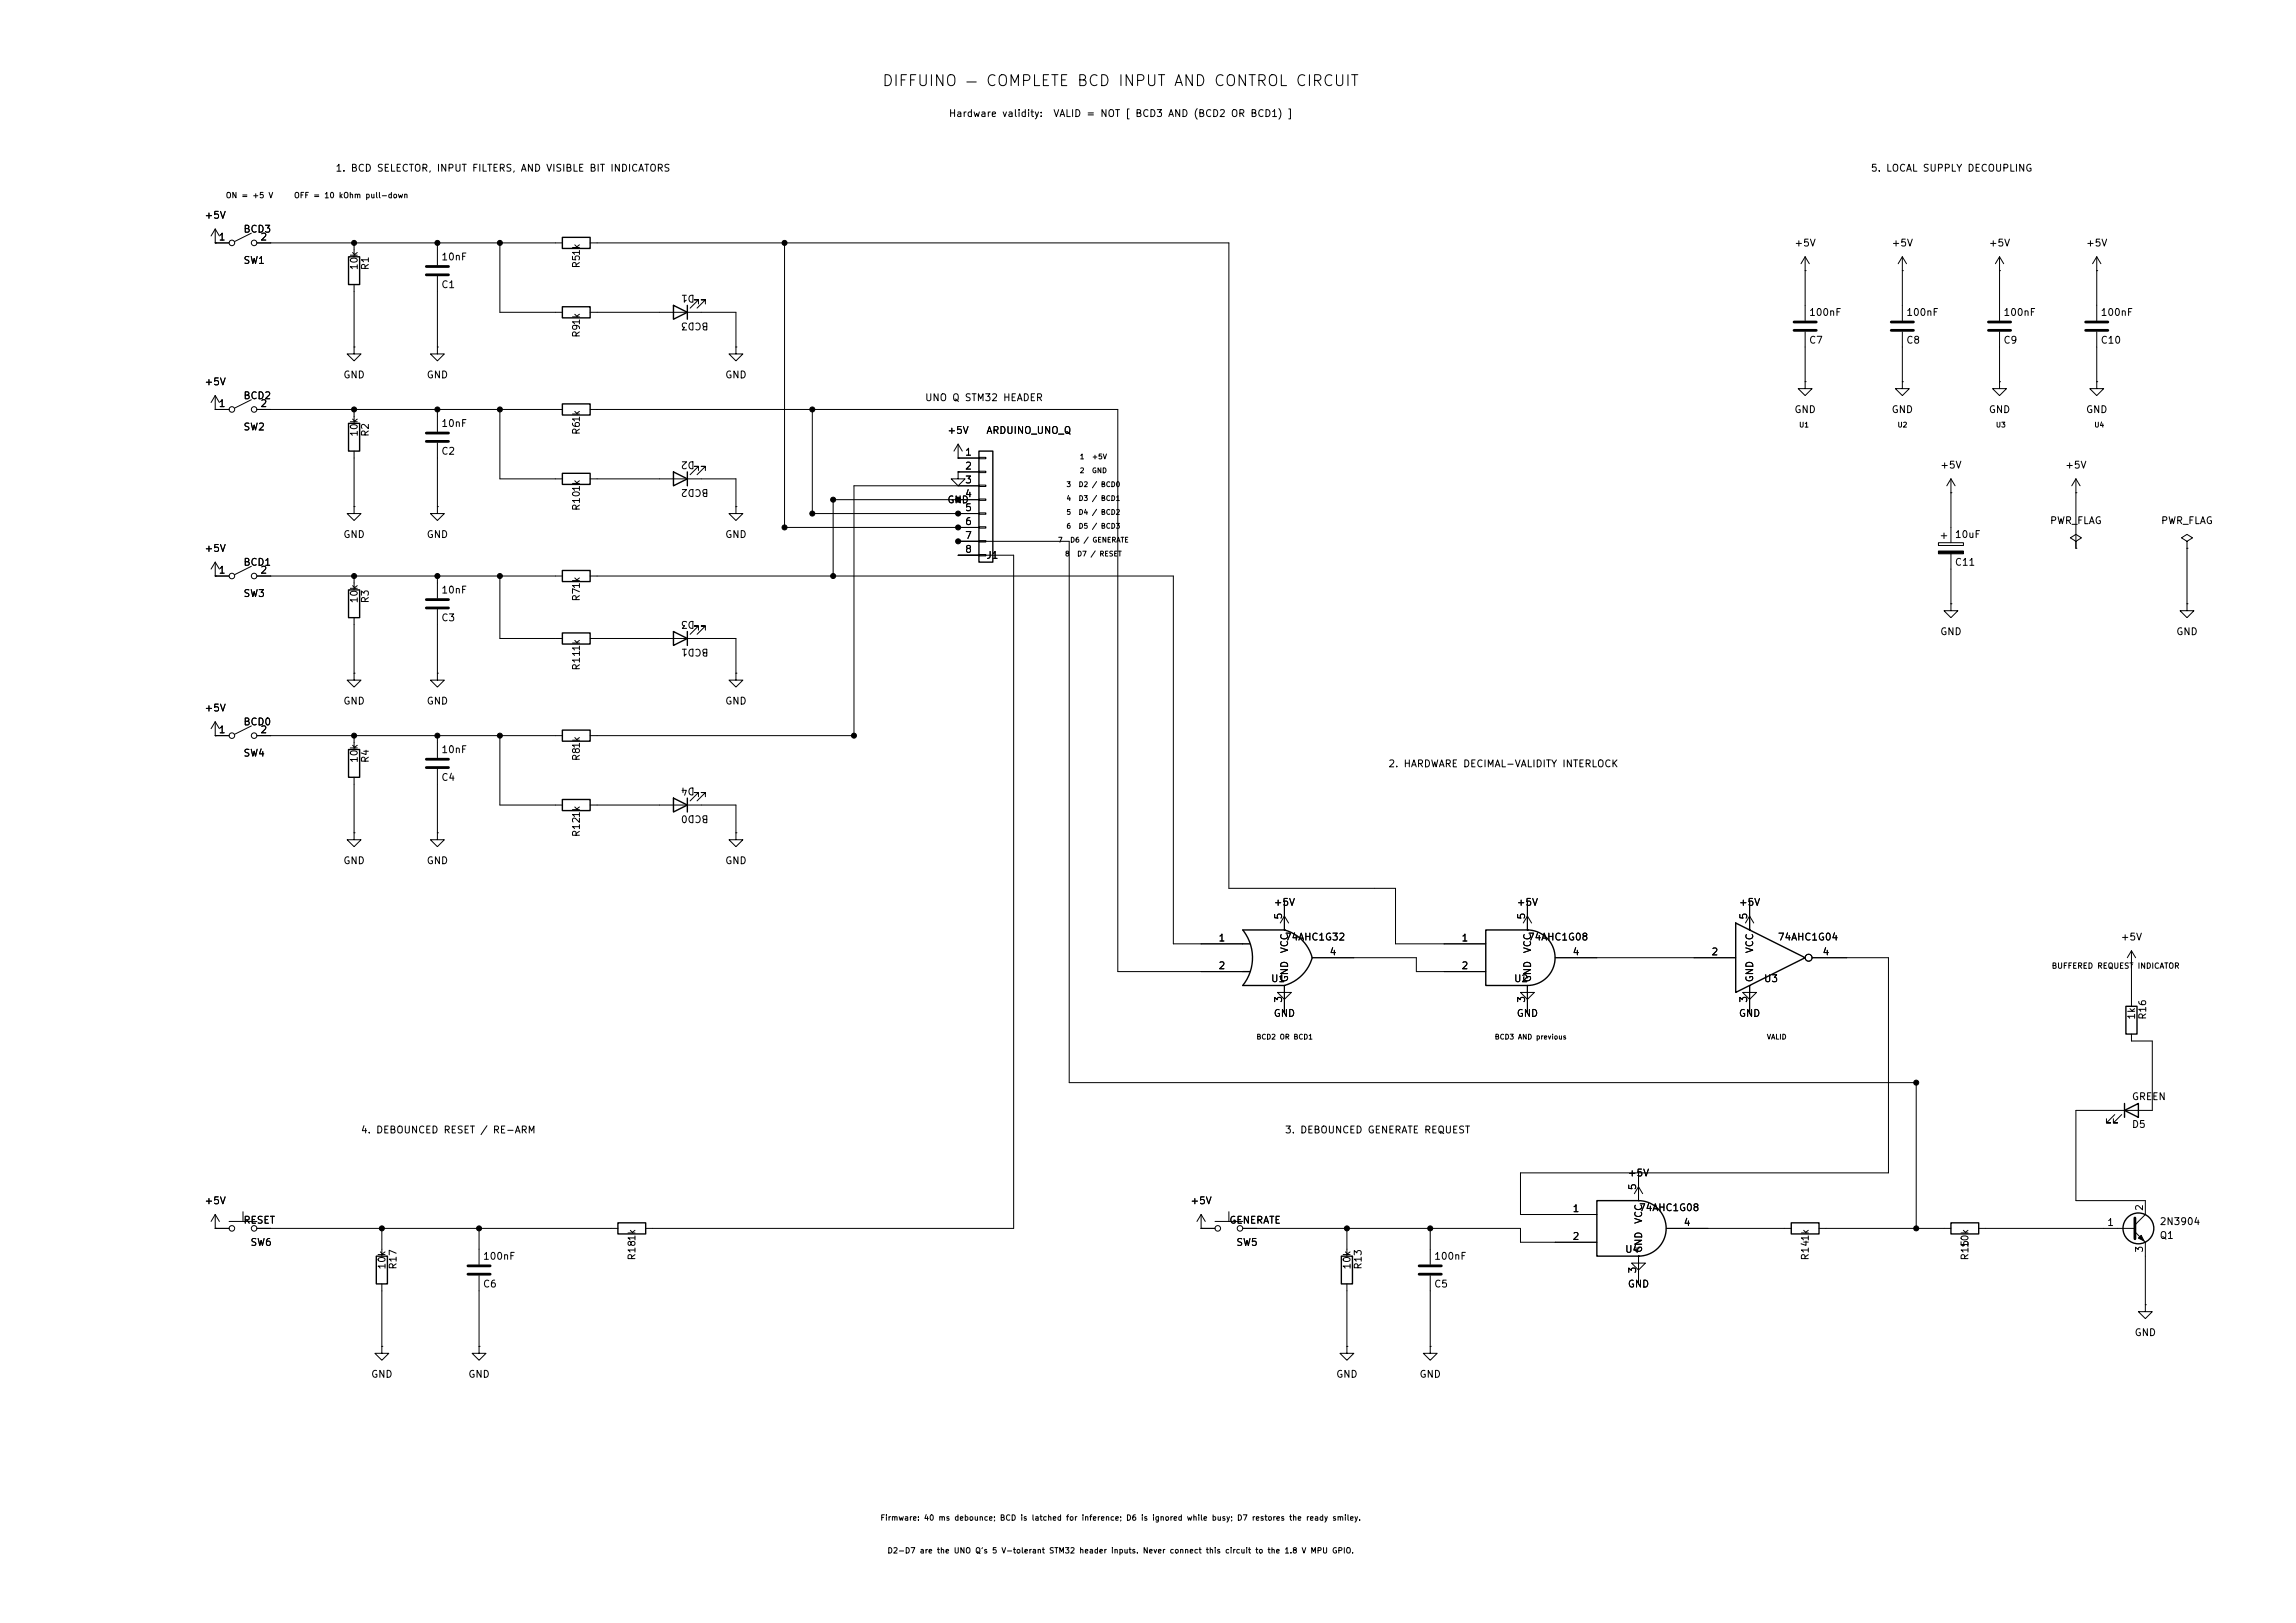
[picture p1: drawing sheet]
<svg xmlns="http://www.w3.org/2000/svg" width="420mm" height="297mm" viewBox="0 0 420 297" stroke-linecap="round" stroke-linejoin="round" font-family="sans-serif">
<defs><g id="words">
<text font-size="2" x="161.2" y="16.3">DIFFUINO — COMPLETE BCD INPUT AND CONTROL CIRCUIT</text>
<g font-size="1.3">
<text x="173.5" y="21.7">Hardware validity:</text>
<text x="192.6" y="21.7">VALID = NOT [ BCD3 AND (BCD2 OR BCD1) ]</text>
<text x="61.3" y="31.7">1. BCD SELECTOR, INPUT FILTERS, AND VISIBLE BIT INDICATORS</text>
<text x="342.1" y="31.7">5. LOCAL SUPPLY DECOUPLING</text>
<text x="37.3" y="40.3">+5V</text>
<text x="39.9" y="44.3">1</text>
<text x="44.4" y="42.9">BCD3</text>
<text x="47.5" y="44.3">2</text>
<text x="80.6" y="48">10nF</text>
<text x="328.1" y="45.4">+5V</text>
<text x="345.9" y="45.4">+5V</text>
<text x="363.7" y="45.4">+5V</text>
<text x="381.5" y="45.4">+5V</text>
<text x="44.4" y="48.6">SW1</text>
<text x="65.7" y="49.5" transform="rotate(-90 65.7 49.5)">10k</text>
<text x="67.8" y="49.5" transform="rotate(-90 67.8 49.5)">R1</text>
<text x="80.6" y="53">C1</text>
<text x="106.4" y="49.2" transform="rotate(-90 106.4 49.2)">R51k</text>
<text x="127.2" y="53.6" transform="rotate(-180 127.2 53.6)">D1</text>
<text x="129.7" y="58.7" transform="rotate(-180 129.7 58.7)">BCD3</text>
<text x="330.8" y="58.1">100nF</text>
<text x="348.6" y="58.1">100nF</text>
<text x="366.4" y="58.1">100nF</text>
<text x="384.2" y="58.1">100nF</text>
<text x="106.4" y="61.9" transform="rotate(-90 106.4 61.9)">R91k</text>
<text x="330.8" y="63.2">C7</text>
<text x="348.6" y="63.2">C8</text>
<text x="366.4" y="63.2">C9</text>
<text x="384.2" y="63.2">C10</text>
<text x="37.3" y="70.8">+5V</text>
<text x="62.7" y="69.5">GND</text>
<text x="77.9" y="69.5">GND</text>
<text x="132.6" y="69.5">GND</text>
<text x="39.9" y="74.8">1</text>
<text x="44.4" y="73.4">BCD2</text>
<text x="47.5" y="74.8">2</text>
<text x="169.1" y="73.7">UNO Q STM32 HEADER</text>
<text x="328.1" y="75.9">GND</text>
<text x="345.9" y="75.9">GND</text>
<text x="363.7" y="75.9">GND</text>
<text x="381.5" y="75.9">GND</text>
<text x="44.4" y="79.1">SW2</text>
<text x="65.7" y="80" transform="rotate(-90 65.7 80)">10k</text>
<text x="67.8" y="80" transform="rotate(-90 67.8 80)">R2</text>
<text x="80.6" y="83.5">C2</text>
<text x="80.6" y="78.4">10nF</text>
<text x="106.4" y="79.7" transform="rotate(-90 106.4 79.7)">R61k</text>
<text x="173.2" y="79.7">+5V</text>
<text x="176.4" y="83.7">1</text>
<text x="180.3" y="79.7">ARDUINO_UNO_Q</text>
<text x="127.2" y="84.1" transform="rotate(-180 127.2 84.1)">D2</text>
<text x="129.7" y="89.2" transform="rotate(-180 129.7 89.2)">BCD2</text>
<text x="176.4" y="86.2">2</text>
<text x="176.4" y="88.8">3</text>
<text x="354.8" y="86.1">+5V</text>
<text x="377.7" y="86.1">+5V</text>
<text x="106.4" y="93.6" transform="rotate(-90 106.4 93.6)">R101k</text>
<text x="173.2" y="92.4">GND</text>
<text x="176.4" y="91.3">4</text>
<text x="176.4" y="93.8">5</text>
<text x="37.3" y="101.3">+5V</text>
<text x="62.7" y="98.8">GND</text>
<text x="77.9" y="98.8">GND</text>
<text x="132.6" y="98.8">GND</text>
<text x="176.4" y="96.4">6</text>
<text x="176.4" y="98.9">7</text>
<text x="176.4" y="101.5">8</text>
<text x="357.5" y="98.8">10uF</text>
<text x="374.9" y="96.2">PWR_FLAG</text>
<text x="395.2" y="96.2">PWR_FLAG</text>
<text x="39.9" y="105.3">1</text>
<text x="44.4" y="103.8">BCD1</text>
<text x="47.5" y="105.3">2</text>
<text x="180.3" y="102.6">J1</text>
<text x="357.5" y="103.8">C11</text>
<text x="44.4" y="109.5">SW3</text>
<text x="65.7" y="110.5" transform="rotate(-90 65.7 110.5)">10k</text>
<text x="67.8" y="110.5" transform="rotate(-90 67.8 110.5)">R3</text>
<text x="80.6" y="114">C3</text>
<text x="80.6" y="108.9">10nF</text>
<text x="106.4" y="110.2" transform="rotate(-90 106.4 110.2)">R71k</text>
<text x="127.2" y="113.3" transform="rotate(-180 127.2 113.3)">D3</text>
<text x="129.7" y="118.4" transform="rotate(-180 129.7 118.4)">BCD1</text>
<text x="354.8" y="116.5">GND</text>
<text x="398" y="116.5">GND</text>
<text x="106.4" y="122.8" transform="rotate(-90 106.4 122.8)">R111k</text>
<text x="37.3" y="130.5">+5V</text>
<text x="62.7" y="129.2">GND</text>
<text x="77.9" y="129.2">GND</text>
<text x="132.6" y="129.2">GND</text>
<text x="39.9" y="134.5">1</text>
<text x="44.4" y="133">BCD0</text>
<text x="47.5" y="134.5">2</text>
<text x="44.4" y="138.8">SW4</text>
<text x="65.7" y="139.7" transform="rotate(-90 65.7 139.7)">10k</text>
<text x="67.8" y="139.7" transform="rotate(-90 67.8 139.7)">R4</text>
<text x="80.6" y="143.2">C4</text>
<text x="80.6" y="138.1">10nF</text>
<text x="106.4" y="139.4" transform="rotate(-90 106.4 139.4)">R81k</text>
<text x="127.2" y="143.8" transform="rotate(-180 127.2 143.8)">D4</text>
<text x="253.9" y="140.7">2. HARDWARE DECIMAL-VALIDITY INTERLOCK</text>
<text x="129.7" y="148.9" transform="rotate(-180 129.7 148.9)">BCD0</text>
<text x="106.4" y="153.3" transform="rotate(-90 106.4 153.3)">R121k</text>
<text x="62.7" y="158.4">GND</text>
<text x="77.9" y="158.4">GND</text>
<text x="132.6" y="158.4">GND</text>
<text x="232.9" y="166.1">+5V</text>
<text x="277.3" y="166.1">+5V</text>
<text x="318" y="166.1">+5V</text>
<text x="222.8" y="172.6">1</text>
<text x="234.8" y="168.4" transform="rotate(-90 234.8 168.4)">5</text>
<text x="234.9" y="172.4">74AHC1G32</text>
<text x="267.2" y="172.6">1</text>
<text x="279.3" y="168.4" transform="rotate(-90 279.3 168.4)">5</text>
<text x="279.4" y="172.4">74AHC1G08</text>
<text x="319.9" y="168.4" transform="rotate(-90 319.9 168.4)">5</text>
<text x="325.1" y="172.4">74AHC1G04</text>
<text x="387.8" y="172.4">+5V</text>
<text x="222.8" y="177.7">2</text>
<text x="235.9" y="179.9" transform="rotate(-90 235.9 179.9)">GND</text>
<text x="235.9" y="174.5" transform="rotate(-90 235.9 174.5)">VCC</text>
<text x="243.1" y="175.1">4</text>
<text x="267.2" y="177.7">2</text>
<text x="280.4" y="179.9" transform="rotate(-90 280.4 179.9)">GND</text>
<text x="280.4" y="174.5" transform="rotate(-90 280.4 174.5)">VCC</text>
<text x="287.6" y="175.1">4</text>
<text x="313" y="175.1">2</text>
<text x="321" y="179.9" transform="rotate(-90 321 179.9)">GND</text>
<text x="321" y="174.5" transform="rotate(-90 321 174.5)">VCC</text>
<text x="333.3" y="175.1">4</text>
<text x="232.4" y="180">U1</text>
<text x="234.8" y="183.6" transform="rotate(-90 234.8 183.6)">3</text>
<text x="276.8" y="180">U2</text>
<text x="279.3" y="183.6" transform="rotate(-90 279.3 183.6)">3</text>
<text x="319.9" y="183.6" transform="rotate(-90 319.9 183.6)">3</text>
<text x="322.6" y="180">U3</text>
<text x="232.9" y="186.4">GND</text>
<text x="277.3" y="186.4">GND</text>
<text x="318" y="186.4">GND</text>
<text x="390.9" y="186.7" transform="rotate(-90 390.9 186.7)">1k</text>
<text x="392.9" y="186.7" transform="rotate(-90 392.9 186.7)">R16</text>
<text x="389.9" y="201.6">GREEN</text>
<text x="65.9" y="207.7">4. DEBOUNCED RESET / RE-ARM</text>
<text x="234.9" y="207.7">3. DEBOUNCED GENERATE REQUEST</text>
<text x="389.9" y="206.7">D5</text>
<text x="297.7" y="215.6">+5V</text>
<text x="37.3" y="220.7">+5V</text>
<text x="217.6" y="220.7">+5V</text>
<text x="299.6" y="217.9" transform="rotate(-90 299.6 217.9)">5</text>
<text x="299.7" y="221.9">74AHC1G08</text>
<text x="392.3" y="221.7" transform="rotate(-90 392.3 221.7)">2</text>
<text x="44.4" y="224.2">RESET</text>
<text x="224.8" y="224.2">GENERATE</text>
<text x="287.6" y="222.1">1</text>
<text x="287.6" y="227.2">2</text>
<text x="300.7" y="224.1" transform="rotate(-90 300.7 224.1)">VCC</text>
<text x="307.9" y="224.7">4</text>
<text x="385.3" y="224.7">1</text>
<text x="395" y="227">Q1</text>
<text x="395" y="224.5">2N3904</text>
<text x="45.7" y="228.3">SW6</text>
<text x="70.8" y="232.4" transform="rotate(-90 70.8 232.4)">10k</text>
<text x="72.8" y="232.4" transform="rotate(-90 72.8 232.4)">R17</text>
<text x="88.2" y="230.8">100nF</text>
<text x="116.5" y="230.7" transform="rotate(-90 116.5 230.7)">R181k</text>
<text x="226" y="228.3">SW5</text>
<text x="247.3" y="232.4" transform="rotate(-90 247.3 232.4)">10k</text>
<text x="249.4" y="232.4" transform="rotate(-90 249.4 232.4)">R13</text>
<text x="262.2" y="230.8">100nF</text>
<text x="297.2" y="229.6">U4</text>
<text x="299.6" y="233.1" transform="rotate(-90 299.6 233.1)">3</text>
<text x="300.7" y="229.4" transform="rotate(-90 300.7 229.4)">GND</text>
<text x="331.2" y="230.7" transform="rotate(-90 331.2 230.7)">R141k</text>
<text x="360.4" y="230.7" transform="rotate(-90 360.4 230.7)">R15</text>
<text x="360.4" y="228.5" transform="rotate(-90 360.4 228.5)">10k</text>
<text x="392.3" y="229.3" transform="rotate(-90 392.3 229.3)">3</text>
<text x="88.2" y="235.9">C6</text>
<text x="262.2" y="235.9">C5</text>
<text x="297.7" y="235.9">GND</text>
<text x="390.4" y="244.8">GND</text>
<text x="67.8" y="252.4">GND</text>
<text x="85.6" y="252.4">GND</text>
<text x="244.3" y="252.4">GND</text>
<text x="259.6" y="252.4">GND</text>
</g>
<g font-size="1">
<text x="41.2" y="36.5">ON = +5 V</text>
<text x="53.7" y="36.5">OFF = 10 kOhm pull-down</text>
<text x="375.2" y="177.5">BUFFERED REQUEST INDICATOR</text>
<text x="160.9" y="278.5">Firmware: 40 ms debounce; BCD is latched for inference; D6 is ignored while busy; D7 restores the ready smiley.</text>
<text x="162.2" y="284.5">D2-D7 are the UNO Q's 5 V-tolerant STM32 header inputs. Never connect this circuit to the 1.8 V MPU GPIO.</text>
</g>
<g font-size=".9">
<text x="329" y="78.4">U1</text>
<text x="347" y="78.4">U2</text>
<text x="365" y="78.4">U3</text>
<text x="383" y="78.4">U4</text>
<text x="195" y="89.3">3</text>
<text x="197.2" y="89.3">D2 / BCD0</text>
<text x="197.4" y="86.8">2</text>
<text x="197.4" y="84.3">1</text>
<text x="199.7" y="86.8">GND</text>
<text x="199.7" y="84.3">+5V</text>
<text x="195" y="94.4">5</text>
<text x="195" y="91.9">4</text>
<text x="197.2" y="94.4">D4 / BCD2</text>
<text x="197.2" y="91.9">D3 / BCD1</text>
<text x="193.4" y="99.5">7</text>
<text x="195" y="97">6</text>
<text x="195.7" y="99.5">D6 / GENERATE</text>
<text x="197.2" y="97">D5 / BCD3</text>
<text x="194.7" y="102">8</text>
<text x="197" y="102">D7 / RESET</text>
<text x="229.7" y="190.4">BCD2 OR BCD1</text>
<text x="273.3" y="190.4">BCD3 AND previous</text>
<text x="323.1" y="190.4">VALID</text>
</g>
</g></defs>
<g fill="none" stroke="#000" stroke-width=".18">
<path d="M39.4 44.5h.1M39.4 41.9v2.6M39.4 44.5h2.5M39.4 41.9l-.8 1.3M39.4 41.9l.7 1.3M46 42.7l-3.1 1.5M47 44.5h55.9M64.8 44.5v2.5M64.8 52.1v11.4M80 44.5v4M80 50.5v13M91.4 44.5v12.7h11.5"/>
<path d="M107.9 44.5h116.9v118.1h30.5v10.1h16.5M107.9 57.2h26.7v6.3M127.8 55.6v-.7h-.8h.8l-1.6 1.5M129 55.6v-.7h-.7h.7l-1.5 1.5M143.5 44.5v52h35.6M330.2 49.5h.1M330.2 47l-.8 1.3M330.2 47l.8 1.3M330.2 47v11.7M348 49.5h.1M348 47v11.7M348 47l-.8 1.3"/>
<path d="M348 47l.7 1.3M365.8 49.5h.1M365.8 47v11.7M365.8 47l-.8 1.3M365.8 47l.7 1.3M383.5 49.5h.1M383.5 47l-.7 1.3M383.5 47l.8 1.3M383.5 47v11.7M39.4 74.9h.1M39.4 72.4v2.5M39.4 74.9h2.5"/>
<path d="M39.4 72.4l-.8 1.3M39.4 72.4l.7 1.3M46 73.2l-3.1 1.5M47 74.9h55.9M64.8 63.5v1.3h1.2l-1.2 1.2-1.3-1.2h1.3M64.8 63.5h.1M64.8 74.9v2.6M80 63.5v1.3h1.3l-1.3 1.2-1.3-1.2h1.3M80 63.5h.1M80 74.9v4.1M91.4 74.9v12.7h11.5M107.9 74.9h96.6v102.9h22.8"/>
<path d="M134.6 63.5v1.3h1.3l-1.3 1.2-1.3-1.2h1.3M134.6 63.5h.1M148.6 74.9v19.1h30.5M330.2 69.9v1.2h1.3l-1.3 1.3-1.3-1.3h1.3M330.2 69.9h.1M330.2 60.7v9.2M348 69.9v1.2h1.2l-1.2 1.3-1.3-1.3h1.3M348 69.9h.1M348 60.7v9.2M365.8 69.9v1.2h1.2l-1.2 1.3-1.3-1.3h1.3M365.8 69.9h.1M365.8 60.7v9.2"/>
<path d="M383.5 69.9v1.2h1.3l-1.3 1.3-1.2-1.3h1.2M383.5 69.9h.1M383.5 60.7v9.2M64.8 92.7v1.3h1.2l-1.2 1.3-1.3-1.3h1.3M64.8 92.7h.1M64.8 82.6v10.1M80 92.7v1.3h1.3l-1.3 1.3-1.3-1.3h1.3M80 92.7h.1M80 81v11.7M107.9 87.6h26.7v5.1M127.8 86.1v-.8h-.8h.8l-1.6 1.6M129 86.1v-.8h-.7h.7l-1.5 1.6"/>
<path d="M134.6 92.7v1.3h1.3l-1.3 1.3-1.3-1.3h1.3M134.6 92.7h.1M175.3 83.8h.1M175.3 86.4v1.2h1.2l-1.2 1.3-1.3-1.3h1.3M175.3 86.4h.1M175.3 81.3l-.8 1.3M175.3 81.3l.7 1.3M175.3 81.3v2.5M175.3 83.8h3.8M175.3 86.4h3.8M175.3 99.1h20.3v99h154.9v26.7M179.1 83.7h1.2v.2h-1.2z"/>
<path d="M179.1 86.2h1.2v.3h-1.2zM179.1 88.8h1.2v.2h-1.2zM179.1 91.3h1.2v.3h-1.2zM179.1 93.9h1.2v.2h-1.2zM179.1 96.4h1.2v.2h-1.2zM179.1 98.9h1.2v.3h-1.2zM179.1 88.9h-22.9v45.7h-48.3M179.1 91.4h-26.7v14M354.6 99.3h4.6v.5h-4.6zM355.1 98h1M355.6 97.5v1.1M356.9 90.2h.1"/>
<path d="M356.9 87.6l-.8 1.3M356.9 87.6l.7 1.3M356.9 87.6v11.7M379.7 90.2h.1M379.7 99.1l1-.7-1-.6-1 .6 1 .7v1.2M379.7 87.6l-.7 1.3M379.7 87.6l.8 1.3M379.7 87.6v12.7M400 99.1l1.1-.7-1.1-.6-1 .6 1 .7v1.2M39.4 105.4h.1M39.4 102.9v2.5M39.4 105.4h2.5"/>
<path d="M39.4 102.9l-.8 1.2M39.4 102.9l.7 1.2M46 103.6l-3.1 1.6M47 105.4h55.9M64.8 105.4v2.6M64.8 113v10.2M80 105.4v4.1M80 111.5v11.7M91.4 105.4v11.4h11.5M107.9 116.8h26.7v6.4M107.9 105.4h106.7v67.3h12.7M127.8 115.3v-.7h-.8h.8l-1.6 1.5"/>
<path d="M129 115.3v-.7h-.7h.7l-1.5 1.5M175.3 101.6h10.1v123.2h-67.3M179.1 101.5h1.2v.2h-1.2zM356.9 110.5v1.3h1.2l-1.2 1.2-1.3-1.2h1.3M356.9 110.5h.1M356.9 101.3v9.2M379.7 100.3h.1M400 110.5v1.3h1.3l-1.3 1.2-1.2-1.2h1.2M400 110.5h.1M400 100.3h.1M400 100.3v10.2M39.4 134.6h.1"/>
<path d="M39.4 132.1v2.5M39.4 134.6h2.5M39.4 132.1l-.8 1.3M39.4 132.1l.7 1.3M46 132.8l-3.1 1.6M47 134.6h55.9M64.8 123.2v1.3h1.2l-1.2 1.2-1.3-1.2h1.3M64.8 123.2h.1M64.8 134.6v2.6M80 123.2v1.3h1.3l-1.3 1.2-1.3-1.2h1.3M80 123.2h.1M80 134.6v4.1"/>
<path d="M91.4 134.6v12.7h11.5M134.6 123.2v1.3h1.3l-1.3 1.2-1.3-1.2h1.3M134.6 123.2h.1M64.8 152.4v1.3h1.2l-1.2 1.2-1.3-1.2h1.3M64.8 152.4h.1M64.8 142.2v10.2M80 152.4v1.3h1.3l-1.3 1.2-1.3-1.2h1.3M80 152.4h.1M80 140.7v11.7M107.9 147.3h26.7v5.1M127.8 145.8v-.8h-.8h.8l-1.6 1.6M129 145.8v-.8h-.7h.7l-1.5 1.6"/>
<path d="M134.6 152.4v1.3h1.3l-1.3 1.2-1.3-1.2h1.3M134.6 152.4h.1M234.2 168.9l.7-1.3 .8 1.3M234.9 170.2h.1M234.9 165.1v5.1M240 175.3h19.1v2.5h12.7M278.6 168.9l.8-1.3 .8 1.3M279.4 170.2h.1M279.4 165.1v5.1M284.5 175.3h33M319.3 168.9l.7-1.3 .8 1.3M320 170.2h.1"/>
<path d="M320 165.1v5.1M331.5 175.3h13.9v39.3h-67.3v7.6h14M389.9 176.5h.1M389.9 174v10.2M389.9 174l-.8 1.3M389.9 174l.8 1.3M234.9 180.3v1.3h1.3l-1.3 1.3-1.2-1.3h1.2M234.9 180.3h.1M234.9 180.3v5.1M279.4 180.3v1.3h1.3l-1.3 1.3-1.3-1.3h1.3M279.4 180.3h.1M279.4 180.3v5.1"/>
<path d="M320 180.3v1.3h1.3l-1.3 1.3-1.2-1.3h1.2M320 180.3h.1M320 180.3v5.1M389.9 189.2v1.3h3.8v12.7h-14v16.5h12.7v2.5l-1.9 2M299 218.4l.7-1.2 .8 1.2M299.7 219.7h.1M299.7 214.6v5.1M386.8 204l-1.5 1.5h.8h-.8v-.8M388.1 204l-1.5 1.5h.7h-.7v-.8M39.4 224.8h.1M39.4 224.8h2.5M39.4 222.2l-.8 1.3"/>
<path d="M39.4 222.2l.7 1.3M39.4 222.2v2.6M41.9 223.5h5.1M44.4 221.7v1.8M47 224.8h66M69.8 224.8v5.1M69.8 234.9v11.5M87.6 224.8v6.6M87.6 233.4v13M219.7 224.8h.1M219.7 224.8h2.5M219.7 222.2l-.8 1.3"/>
<path d="M219.7 222.2l.8 1.3M219.7 222.2v2.6M222.2 223.5h5.1M224.8 221.7v1.8M227.3 224.8h50.8v2.5h14M246.4 224.8v5.1M246.4 234.9v11.5M261.6 224.8v6.6M261.6 233.4v13M299.7 229.9v1.2h1.3l-1.3 1.3-1.3-1.3h1.3M299.7 229.9h.1M299.7 229.9v5"/>
<path d="M304.8 224.8h22.9M332.7 224.8h24.2M361.9 224.8h28.6M390.5 225.4l1.9 1.9v11.5M392.4 238.8v1.2h1.3l-1.3 1.3-1.2-1.3h1.2M392.4 238.8h.1M69.8 246.4v1.2h1.3l-1.3 1.3-1.2-1.3h1.2M69.8 246.4h.1M87.6 246.4v1.2h1.3l-1.3 1.3-1.2-1.3h1.2M87.6 246.4h.1M246.4 246.4v1.2h1.2l-1.2 1.3-1.3-1.3h1.3M246.4 246.4h.1"/>
<path d="M261.6 246.4v1.2h1.3l-1.3 1.3-1.3-1.3h1.3M261.6 246.4h.1"/>
<circle cx="42.4" cy="44.5" r=".51"/>
<circle cx="46.5" cy="44.5" r=".51"/>
<circle cx="42.4" cy="74.9" r=".51"/>
<circle cx="46.5" cy="74.9" r=".51"/>
<circle cx="42.4" cy="105.4" r=".51"/>
<circle cx="46.5" cy="105.4" r=".51"/>
<circle cx="42.4" cy="134.6" r=".51"/>
<circle cx="46.5" cy="134.6" r=".51"/>
<circle cx="330.8" cy="175.3" r=".63"/>
<circle cx="42.4" cy="224.8" r=".51"/>
<circle cx="46.5" cy="224.8" r=".51"/>
<circle cx="222.8" cy="224.8" r=".51"/>
<circle cx="226.8" cy="224.8" r=".51"/>
</g>
<g fill="none" stroke="#000" stroke-width=".25">
<path d="M63.8 47h2v5.1h-2zM102.9 43.4h5v2.1h-5zM102.9 56.1h5v2.1h-5zM123.2 55.9l2.5 1.3-2.5 1.2zM125.7 55.9v2.5M63.8 77.5h2v5.1h-2zM102.9 73.9h5v2h-5zM102.9 86.6h5v2h-5zM123.2 86.4l2.5 1.2-2.5 1.3zM125.7 86.4v2.5M179.1 82.6h2.5v20.3h-2.5zM63.8 108h2v5h-2z"/>
<path d="M102.9 115.8h5v2.1h-5zM102.9 104.4h5v2h-5zM123.2 115.6l2.5 1.2-2.5 1.3zM125.7 115.6v2.5M63.8 137.2h2v5h-2zM102.9 133.6h5v2h-5zM102.9 146.3h5v2h-5zM123.2 146.1l2.5 1.2-2.5 1.3zM125.7 146.1v2.5M227.3 170.2h7.6a7.1 7.1 0 0 1 5.1 5.1 7.4 7.4 0 0 1-5.1 5h-7.6a8.1 8.1 0 0 0 0-10.1zM227.3 172.7h1.3M227.3 177.8h1.3"/>
<path d="M271.8 170.2h7.6a5.1 5.1 0 0 1 5.1 5.1 5.1 5.1 0 0 1-5.1 5h-7.6zM317.5 168.9l12.7 6.4-12.7 6.3zM388.9 184.2h2v5h-2zM292.1 219.7h7.6a5.1 5.1 0 0 1 5.1 5.1 5.1 5.1 0 0 1-5.1 5.1h-7.6zM388.6 203.2l2.6-1.3v2.6zM388.6 201.9v2.6M68.8 229.9h2.1v5h-2.1zM113 223.8h5.1v2h-5.1zM245.4 229.9h2v5h-2zM327.7 223.8h5v2h-5zM356.9 223.8h5v2h-5z"/>
<circle cx="391.2" cy="224.8" r="2.82"/>
</g>
<g fill="#000" stroke="#000" stroke-width=".18">
<path d="M354.6 100.8h4.6v.5h-4.6zM391.2 226.6l.5-.5 .5 1z"/>
<circle cx="64.8" cy="44.5" r=".46"/>
<circle cx="80" cy="44.5" r=".46"/>
<circle cx="91.4" cy="44.5" r=".46"/>
<circle cx="143.5" cy="44.5" r=".46"/>
<circle cx="64.8" cy="74.9" r=".46"/>
<circle cx="80" cy="74.9" r=".46"/>
<circle cx="91.4" cy="74.9" r=".46"/>
<circle cx="148.6" cy="74.9" r=".46"/>
<circle cx="143.5" cy="96.5" r=".46"/>
<circle cx="148.6" cy="94" r=".46"/>
<circle cx="152.4" cy="91.4" r=".46"/>
<circle cx="175.3" cy="91.4" r=".46"/>
<circle cx="175.3" cy="99.1" r=".46"/>
<circle cx="175.3" cy="96.5" r=".46"/>
<circle cx="175.3" cy="94" r=".46"/>
<circle cx="64.8" cy="105.4" r=".46"/>
<circle cx="80" cy="105.4" r=".46"/>
<circle cx="91.4" cy="105.4" r=".46"/>
<circle cx="152.4" cy="105.4" r=".46"/>
<circle cx="64.8" cy="134.6" r=".46"/>
<circle cx="80" cy="134.6" r=".46"/>
<circle cx="91.4" cy="134.6" r=".46"/>
<circle cx="156.2" cy="134.6" r=".46"/>
<circle cx="350.5" cy="198.1" r=".46"/>
<circle cx="69.8" cy="224.8" r=".46"/>
<circle cx="87.6" cy="224.8" r=".46"/>
<circle cx="246.4" cy="224.8" r=".46"/>
<circle cx="261.6" cy="224.8" r=".46"/>
<circle cx="350.5" cy="224.8" r=".46"/>
</g>
<g fill="none" stroke="#000" stroke-width=".51">
<path d="M78 48.8h4M78 50.3h4M328.2 58.9h4M345.9 58.9h4.1M363.7 58.9h4.1M381.5 58.9h4.1M78 79.2h4M328.2 60.5h4M345.9 60.5h4.1M363.7 60.5h4.1M381.5 60.5h4.1M78 80.8h4"/>
<path d="M78 109.7h4M78 111.3h4M78 138.9h4M78 140.5h4M85.6 231.6h4.1M85.6 233.2h4.1M259.6 231.6h4.1M259.6 233.2h4.1M390.5 222.9v3.8"/>
</g>
<use href="#words"/>
</svg>
